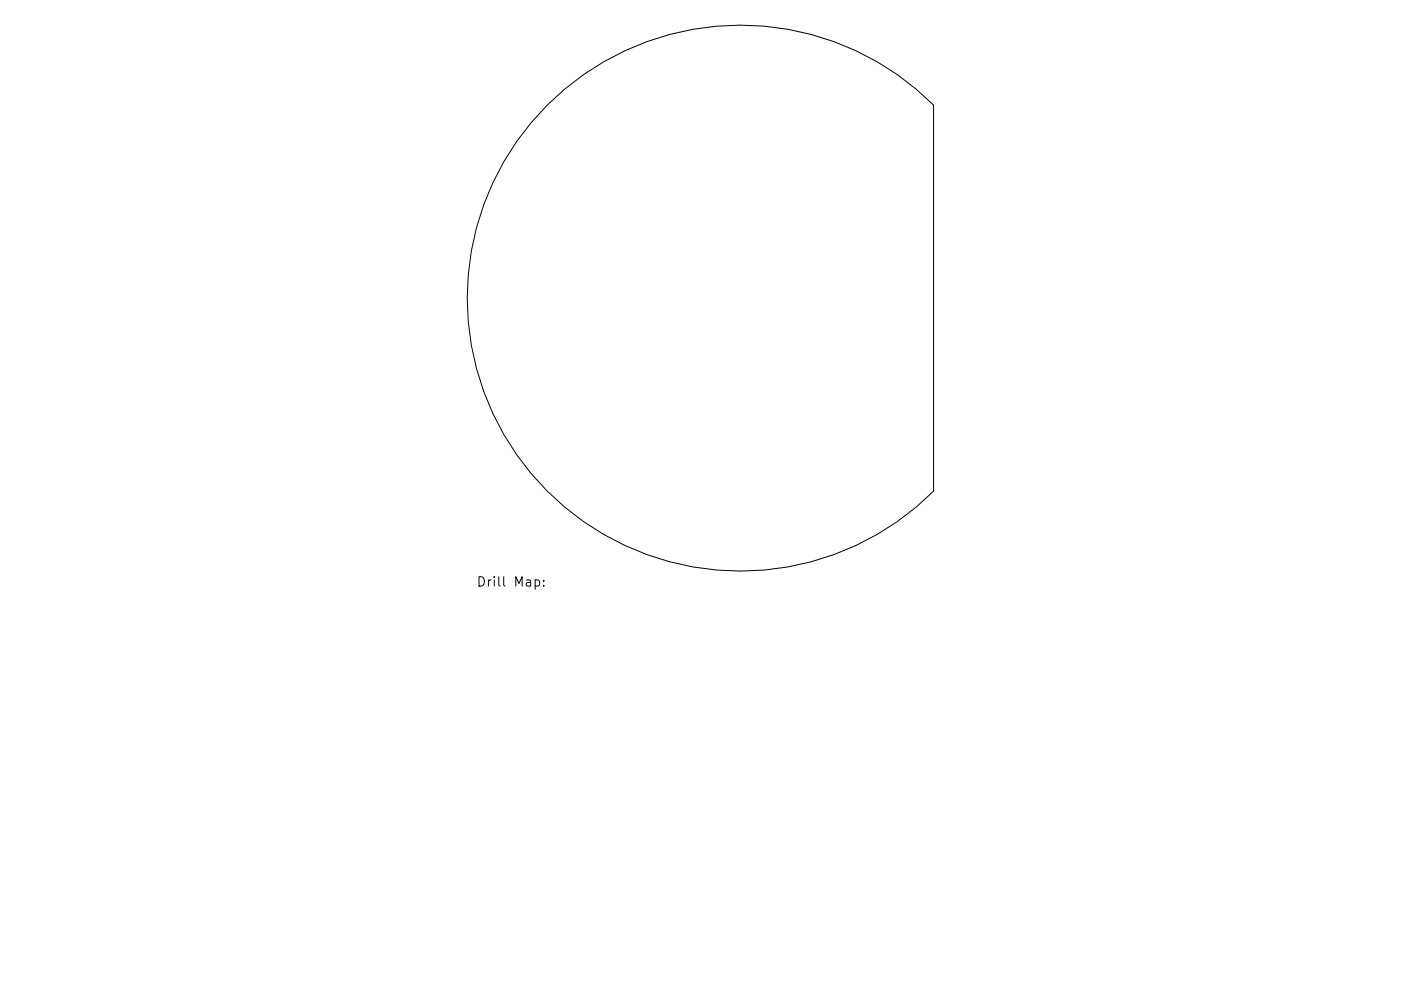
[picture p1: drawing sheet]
<svg xmlns="http://www.w3.org/2000/svg" width="297mm" height="210mm" viewBox="0 0 297 210" stroke-linecap="round" stroke-linejoin="round" font-family="sans-serif">
<defs><g id="words">
<text font-size="2.8" x="101" y="124.5">Drill Map:</text>
</g></defs>
<path d="M116 22.3a57.9 57.9 0 0 1 81.9 0v81.9a57.9 57.9 0 0 1-81.9 0 57.9 57.9 0 0 1 0-81.9zM113.5 123.1l.5-.1 .4 .4v.6l-.2 .3h-.7M115.3 124.2v.2M115.3 123.1v.2" fill="none" stroke="#000" stroke-width=".21"/>
<use href="#words"/>
</svg>
